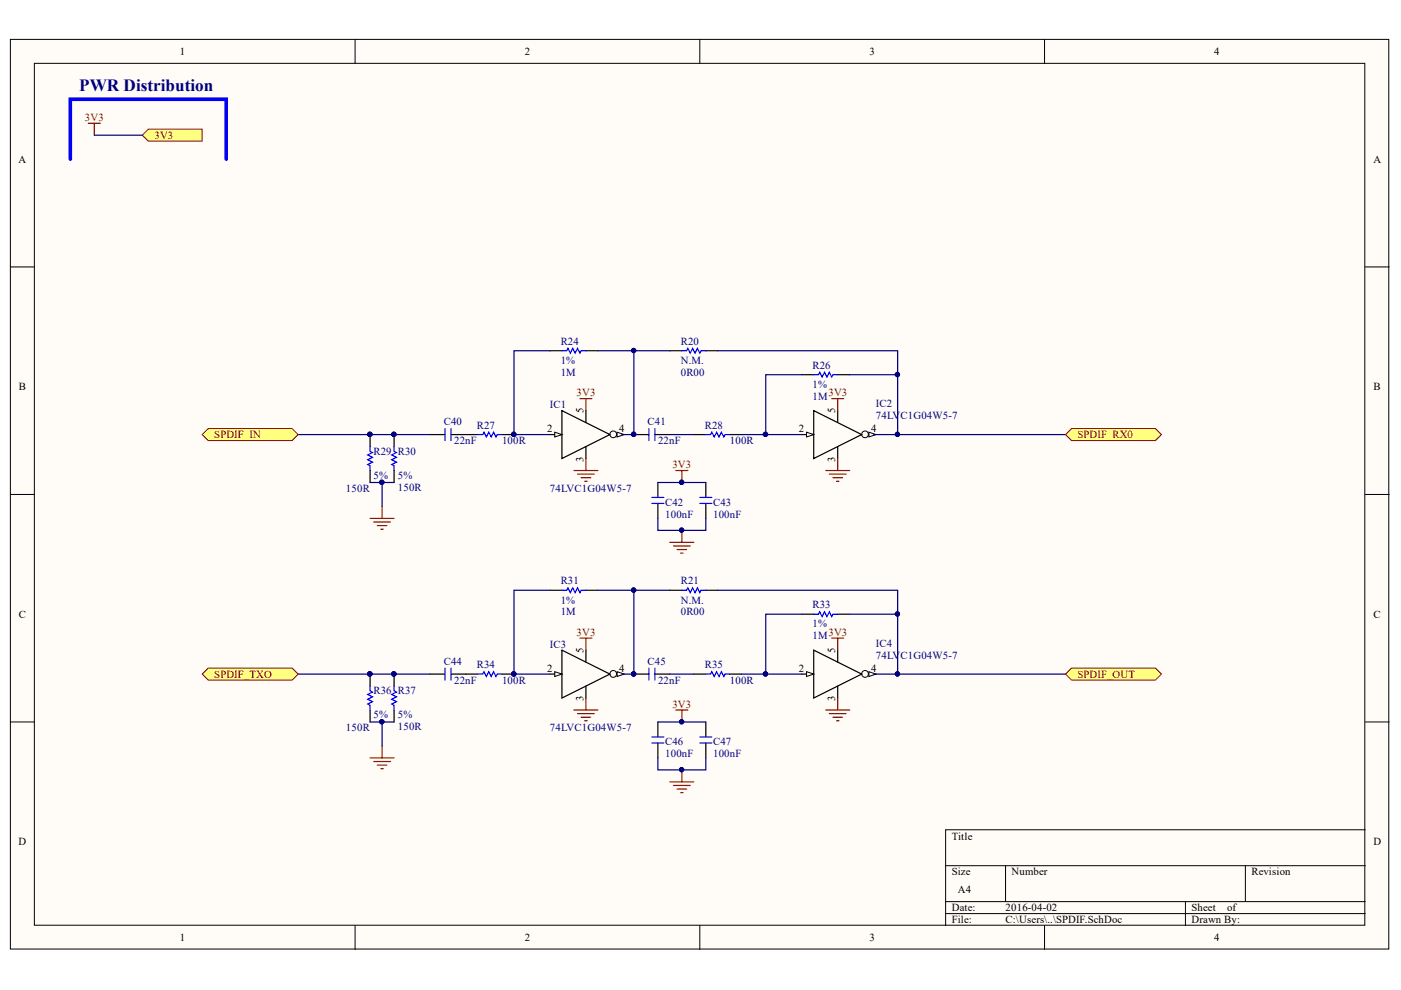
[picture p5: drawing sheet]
<svg xmlns="http://www.w3.org/2000/svg" width="297mm" height="210mm" viewBox="0 0 297 210" stroke-linecap="round" stroke-linejoin="round" font-family="sans-serif">
<defs><g id="words">
<text font-size="3.6" fill="#000080" x="16.8" y="19.3">PWR Distribution</text>
<g font-size="2.3">
<text x="38.2" y="11.7">1</text>
<text x="111.3" y="11.7">2</text>
<text x="184.4" y="11.7">3</text>
<text x="257.5" y="11.7">4</text>
<text x="3.9" y="34.5">A</text>
<text x="291.2" y="34.5">A</text>
<text x="4" y="82.7">B</text>
<text x="291.2" y="82.7">B</text>
<text x="123.7" y="87.6" transform="rotate(-90 123.7 87.6)">5</text>
<text x="177.1" y="87.6" transform="rotate(-90 177.1 87.6)">5</text>
<text x="116" y="91.6">2</text>
<text x="131.3" y="91.6">4</text>
<text x="169.4" y="91.6">2</text>
<text x="184.7" y="91.6">4</text>
<text x="123.7" y="97.9" transform="rotate(-90 123.7 97.9)">3</text>
<text x="177.1" y="97.9" transform="rotate(-90 177.1 97.9)">3</text>
<text x="4" y="131">C</text>
<text x="291.2" y="131">C</text>
<text x="116" y="142.4">2</text>
<text x="123.7" y="138.4" transform="rotate(-90 123.7 138.4)">5</text>
<text x="131.3" y="142.4">4</text>
<text x="169.4" y="142.4">2</text>
<text x="177.1" y="138.4" transform="rotate(-90 177.1 138.4)">5</text>
<text x="184.7" y="142.4">4</text>
<text x="123.7" y="148.7" transform="rotate(-90 123.7 148.7)">3</text>
<text x="177.1" y="148.7" transform="rotate(-90 177.1 148.7)">3</text>
<text x="3.9" y="179.3">D</text>
<text x="201.8" y="178">Title</text>
<text x="291.2" y="179.3">D</text>
<text x="201.8" y="185.6">Size</text>
<text x="214.5" y="185.6">Number</text>
<text x="265.3" y="185.6">Revision</text>
<text x="203.1" y="189.4">A4</text>
<text x="201.8" y="193.2">Date:</text>
<text x="201.8" y="195.7">File:</text>
<text x="213.2" y="193.2">2016-04-02</text>
<text x="213.2" y="195.7">C:\Users\..\SPDIF.SchDoc</text>
<text x="252.6" y="193.2">Sheet</text>
<text x="252.6" y="195.7">Drawn By:</text>
<text x="260.2" y="193.2">of</text>
<text x="38.2" y="199.5">1</text>
<text x="111.3" y="199.5">2</text>
<text x="184.4" y="199.5">3</text>
<text x="257.5" y="199.5">4</text>
</g>
<g font-size="2.3" fill="#800000">
<text x="18" y="25.6">3V3</text>
<text x="32.7" y="29.4">3V3</text>
<text x="122.3" y="84">3V3</text>
<text x="175.6" y="84">3V3</text>
<text x="45.4" y="92.9">SPDIF_IN</text>
<text x="228.4" y="92.9">SPDIF_RX0</text>
<text x="142.6" y="99.2">3V3</text>
<text x="122.3" y="134.8">3V3</text>
<text x="175.6" y="134.8">3V3</text>
<text x="45.4" y="143.7">SPDIF_TXO</text>
<text x="228.4" y="143.7">SPDIF_OUT</text>
<text x="142.6" y="150">3V3</text>
</g>
<g font-size="2.3" fill="#000080">
<text x="118.9" y="77.2">1%</text>
<text x="118.9" y="73.1">R24</text>
<text x="144.3" y="77.2">N.M.</text>
<text x="144.3" y="73.1">R20</text>
<text x="118.9" y="79.7">1M</text>
<text x="144.3" y="79.7">0R00</text>
<text x="172.3" y="82.2">1%</text>
<text x="172.3" y="78.2">R26</text>
<text x="116.6" y="86.5">IC1</text>
<text x="172.3" y="84.8">1M</text>
<text x="185.7" y="88.8">74LV</text>
<text x="185.7" y="86.3">IC2</text>
<text x="191" y="88.8">C1G04W5-7</text>
<text x="94.1" y="90.1">C40</text>
<text x="96.3" y="94.2">22nF</text>
<text x="101.1" y="90.9">R27</text>
<text x="106.4" y="94.2">100R</text>
<text x="137.3" y="90.1">C41</text>
<text x="139.5" y="94.2">22nF</text>
<text x="149.4" y="90.9">R28</text>
<text x="154.7" y="94.2">100R</text>
<text x="79.2" y="101.5">5%</text>
<text x="79.2" y="96.4">R29 R30</text>
<text x="84.4" y="101.5">5%</text>
<text x="73.4" y="104.4">150R</text>
<text x="84.4" y="104.1">150R</text>
<text x="116.6" y="104.4">74LVC1G04W5-7</text>
<text x="141" y="107.3">C42</text>
<text x="151.2" y="107.3">C43</text>
<text x="141" y="109.8">100nF</text>
<text x="151.2" y="109.8">100nF</text>
<text x="118.9" y="123.9">R31</text>
<text x="144.3" y="123.9">R21</text>
<text x="118.9" y="128">1%</text>
<text x="118.9" y="130.5">1M</text>
<text x="144.3" y="128">N.M.</text>
<text x="144.3" y="130.5">0R00</text>
<text x="172.3" y="129">R33</text>
<text x="116.6" y="137.3">IC3</text>
<text x="172.3" y="133">1%</text>
<text x="172.3" y="135.6">1M</text>
<text x="185.7" y="137.1">IC4</text>
<text x="94.1" y="140.9">C44</text>
<text x="101.1" y="141.7">R34</text>
<text x="137.3" y="140.9">C45</text>
<text x="149.4" y="141.7">R35</text>
<text x="185.7" y="139.6">74LV</text>
<text x="191" y="139.6">C1G04W5-7</text>
<text x="79.2" y="147.2">R36 R37</text>
<text x="96.3" y="144.9">22nF</text>
<text x="106.4" y="144.9">100R</text>
<text x="139.5" y="144.9">22nF</text>
<text x="154.7" y="144.9">100R</text>
<text x="73.4" y="155.1">150R</text>
<text x="79.2" y="152.3">5%</text>
<text x="84.4" y="152.3">5%</text>
<text x="84.4" y="154.8">150R</text>
<text x="116.6" y="155.1">74LVC1G04W5-7</text>
<text x="141" y="160.6">100nF</text>
<text x="141" y="158">C46</text>
<text x="151.2" y="160.6">100nF</text>
<text x="151.2" y="158">C47</text>
</g>
</g></defs>
<g fill="#fffcf8" stroke="#000" stroke-width=".21">
<path d="M2.2 8.4h292.2v192.8h-292.2z"/>
<path d="M7.3 13.4h282.1v182.8h-282.1z"/>
</g>
<g fill="none" stroke="#000" stroke-width=".21">
<path d="M75.3 8.4v5M148.4 8.4v5M221.5 8.4v5M2.2 56.6h5.1M289.5 56.6h5.1M2.2 104.8h5.1M289.5 104.8h5.1M2.2 153.1h5.1M289.5 153.1h5.1M289.5 175.9h-89v20.3M75.3 196.2v5.1M148.4 196.2v5.1"/>
<path d="M200.5 183.5h89M200.5 191.2h89M200.5 193.7h89M213.2 183.5v7.7M221.5 196.2v5.1M251.3 191.2v5M264 183.5v7.7"/>
</g>
<path d="M116.6 92.1h2.5" fill="none" stroke="#000" stroke-width=".25"/>
<path d="M117.6 91.6l1.5 .5-1.5 .5z" fill="#fffcf8" stroke="#000" stroke-width=".21"/>
<path d="M124.2 94.7v2.5M129.3 92.1h2.6" fill="none" stroke="#000" stroke-width=".25"/>
<circle cx="130" cy="92.1" r=".71" fill="#fffcf8" stroke="#000" stroke-width=".21"/>
<path d="M130.8 91.6l1.6 .5-1.6 .5z" fill="#fffcf8" stroke="#000" stroke-width=".21"/>
<path d="M119.1 87.1l10.2 5-10.2 5.1zM124.2 87.1v2.5M170 92.1h2.5" fill="none" stroke="#000" stroke-width=".25"/>
<path d="M171 91.6l1.5 .5-1.5 .5z" fill="#fffcf8" stroke="#000" stroke-width=".21"/>
<path d="M177.6 94.7v2.5M182.7 92.1h2.5" fill="none" stroke="#000" stroke-width=".25"/>
<circle cx="183.4" cy="92.1" r=".71" fill="#fffcf8" stroke="#000" stroke-width=".21"/>
<path d="M184.2 91.6l1.5 .5-1.5 .5z" fill="#fffcf8" stroke="#000" stroke-width=".21"/>
<g fill="none" stroke="#000" stroke-width=".25">
<path d="M116.6 74.4h2.5M124.2 74.4h2.6M170 79.4h2.5M177.6 79.4h2.6M78.5 92.1v2.6M78.5 99.8v2.5M83.5 92.1v2.6M83.5 99.8v2.5M91.2 92.1h3.2M95.6 92.1h5.7M106.4 92.1h2.6M134.4 92.1h3.2"/>
<path d="M138.8 92.1h3.2M147.1 92.1h2.5M154.7 92.1h2.6M172.5 87.1l10.2 5-10.2 5.1zM177.6 87.1v2.5"/>
</g>
<g fill="none" stroke="#800000" stroke-width=".25">
<path d="M121.7 99.8h5.1M123 84.5h2.5M124.2 84.5v2.6M124.2 97.2v2.6M175.1 99.8h5.1M176.3 84.5h2.6M177.6 84.5v2.6M177.6 97.2v2.6M78.5 109.9h5M79.2 110.7h3.6M80 111.4h2M80.8 112.2h.5"/>
<path d="M81 107.4v2.5M122.4 100.5h3.6M123.2 101.3h2M124 102h.5M175.8 100.5h3.6M176.6 101.3h2M177.4 102h.5"/>
</g>
<g fill="#000080" stroke="#000080" stroke-width=".21">
<circle cx="134.3" cy="92.1" r=".46"/>
<circle cx="108.9" cy="92.1" r=".46"/>
<circle cx="134.3" cy="74.3" r=".46"/>
<circle cx="162.3" cy="92.1" r=".46"/>
<circle cx="190.3" cy="79.4" r=".46"/>
<circle cx="190.3" cy="92.1" r=".46"/>
<circle cx="83.5" cy="92.1" r=".46"/>
<circle cx="78.4" cy="92.1" r=".46"/>
<circle cx="80.9" cy="102.3" r=".47"/>
</g>
<path d="M119.1 74.4h1.1l.2-.5 .5 1 .5-1 .5 1 .5-1 .6 1 .2-.5h1M172.5 79.4h1l.3-.5 .5 1.1 .5-1.1 .5 1.1 .5-1.1 .5 1.1 .3-.6h1M78.5 94.7v1l.5 .2-1 .6 1 .5-1 .5 1 .5-1 .5 .5 .2v1.1M83.5 94.7v1l.6 .2-1.1 .6 1.1 .5-1.1 .5 1.1 .5-1.1 .5 .5 .2v1.1M94.4 90.9v2.5M95.6 90.9v2.5M101.3 92.1h1.1l.2-.5 .5 1 .5-1 .5 1 .5-1 .6 1 .2-.5h1M137.6 90.9v2.5M138.8 90.9v2.5M149.6 92.1h1.1l.2-.5 .5 1 .5-1 .5 1 .6-1 .5 1 .2-.5h1" fill="none" stroke="#00f" stroke-width=".25"/>
<path d="M116.6 74.4h-7.6v17.7h7.6M126.8 74.4h7.6v17.7h-2.5M134.4 74.4h7.6M152.2 74.4h38.1v5M170 79.4h-7.6v12.7h-5.1M180.2 79.4h10.1v12.7h-5.1M142 92.1h5.1M162.4 92.1h7.6M190.3 92.1h35.6M78.5 102.3h5M81 102.3v5.1" fill="none" stroke="#000080" stroke-width=".25"/>
<path d="M225.9 92.1l1.3-1.2h17.8l1.2 1.2-1.2 1.3h-17.8z" fill-rule="evenodd" fill="#ffff80" stroke="#800000" stroke-width=".21"/>
<path d="M139.5 102.3v3.2M139.5 106.7v3.2M149.6 102.3v3.2M149.6 106.7v3.2" fill="none" stroke="#000" stroke-width=".25"/>
<path d="M138.2 106.7h2.5M138.2 105.5h2.5M148.4 106.7h2.5M148.4 105.5h2.5" fill="none" stroke="#00f" stroke-width=".25"/>
<path d="M63.2 92.1h28M139.5 102.3h10.1M139.5 109.9v2.6h10.1v-2.6" fill="none" stroke="#000080" stroke-width=".25"/>
<g fill="#000080" stroke="#000080" stroke-width=".21">
<circle cx="144.5" cy="102.3" r=".46"/>
<circle cx="144.5" cy="112.4" r=".46"/>
<circle cx="78.4" cy="92.1" r=".46"/>
<circle cx="83.5" cy="92.1" r=".46"/>
</g>
<path d="M143.3 99.8h2.5M144.6 99.8v2.5M142 115h5.1M142.8 115.8h3.5M143.5 116.5h2.1M144.3 117.3h.5M144.6 112.5v2.5" fill="none" stroke="#800000" stroke-width=".25"/>
<path d="M42.9 92.1l1.2-1.2h17.8l1.3 1.2-1.3 1.3h-17.8z" fill-rule="evenodd" fill="#ffff80" stroke="#800000" stroke-width=".21"/>
<path d="M116.6 142.9h2.5" fill="none" stroke="#000" stroke-width=".25"/>
<path d="M117.6 142.4l1.5 .5-1.5 .5z" fill="#fffcf8" stroke="#000" stroke-width=".21"/>
<path d="M124.2 145.5v2.5M129.3 142.9h2.6" fill="none" stroke="#000" stroke-width=".25"/>
<circle cx="130" cy="142.9" r=".72" fill="#fffcf8" stroke="#000" stroke-width=".21"/>
<path d="M130.8 142.4l1.6 .5-1.6 .5z" fill="#fffcf8" stroke="#000" stroke-width=".21"/>
<path d="M119.1 137.8l10.2 5.1-10.2 5.1zM124.2 137.8v2.6M170 142.9h2.5" fill="none" stroke="#000" stroke-width=".25"/>
<path d="M171 142.4l1.5 .5-1.5 .5z" fill="#fffcf8" stroke="#000" stroke-width=".21"/>
<path d="M177.6 145.5v2.5M182.7 142.9h2.5" fill="none" stroke="#000" stroke-width=".25"/>
<circle cx="183.4" cy="142.9" r=".72" fill="#fffcf8" stroke="#000" stroke-width=".21"/>
<path d="M184.2 142.4l1.5 .5-1.5 .5z" fill="#fffcf8" stroke="#000" stroke-width=".21"/>
<g fill="none" stroke="#000" stroke-width=".25">
<path d="M116.6 125.1h2.5M124.2 125.1h2.6M170 130.2h2.5M172.5 137.8l10.2 5.1-10.2 5.1zM177.6 137.8v2.6M177.6 130.2h2.6M78.5 142.9v2.6M78.5 150.5v2.6M83.5 142.9v2.6M83.5 150.5v2.6M91.2 142.9h3.2M95.6 142.9h5.7"/>
<path d="M106.4 142.9h2.6M134.4 142.9h3.2M138.8 142.9h3.2M147.1 142.9h2.5M154.7 142.9h2.6"/>
</g>
<g fill="none" stroke="#800000" stroke-width=".25">
<path d="M123 135.3h2.5M124.2 135.3v2.5M176.3 135.3h2.6M177.6 135.3v2.5M81 158.2v2.5M121.7 150.5h5.1M122.4 151.3h3.6M123.2 152.1h2M124 152.8h.5M124.2 148v2.5M175.1 150.5h5.1M175.8 151.3h3.6"/>
<path d="M176.6 152.1h2M177.4 152.8h.5M177.6 148v2.5M78.5 160.7h5M79.2 161.5h3.6M80 162.2h2M80.8 163h.5"/>
</g>
<g fill="#000080" stroke="#000080" stroke-width=".21">
<circle cx="134.3" cy="142.9" r=".46"/>
<circle cx="108.9" cy="142.9" r=".46"/>
<circle cx="134.3" cy="125.1" r=".46"/>
<circle cx="162.3" cy="142.9" r=".47"/>
<circle cx="190.3" cy="130.2" r=".46"/>
<circle cx="190.3" cy="142.9" r=".46"/>
<circle cx="83.5" cy="142.9" r=".46"/>
<circle cx="78.4" cy="142.9" r=".47"/>
<circle cx="81" cy="153" r=".46"/>
</g>
<path d="M119.1 125.1h1.1l.2-.5 .5 1.1 .5-1.1 .5 1.1 .5-1.1 .6 1.1 .2-.6h1M172.5 130.2h1l.3-.5 .5 1 .5-1 .5 1 .5-1 .5 1 .3-.5h1M78.5 145.5v1l.5 .2-1 .5 1 .5-1 .6 1 .5-1 .5 .5 .2v1M83.5 145.5v1l.6 .2-1.1 .5 1.1 .5-1.1 .6 1.1 .5-1.1 .5 .5 .2v1M94.4 141.7v2.5M95.6 141.7v2.5M101.3 142.9h1.1l.2-.5 .5 1 .5-1 .5 1 .5-1 .6 1 .2-.5h1M137.6 141.7v2.5M138.8 141.7v2.5M149.6 142.9h1.1l.2-.5 .5 1 .5-1 .5 1 .6-1 .5 1 .2-.5h1" fill="none" stroke="#00f" stroke-width=".25"/>
<path d="M116.6 125.1h-7.6v17.8h7.6M126.8 125.1h7.6v17.8h-2.5M134.4 125.1h7.6M152.2 125.1h38.1v5.1M170 130.2h-7.6v12.7h-5.1M180.2 130.2h10.1v12.7h-5.1M78.5 153.1h5M81 153.1v5.1M142 142.9h5.1M162.4 142.9h7.6M190.3 142.9h35.6" fill="none" stroke="#000080" stroke-width=".25"/>
<path d="M225.9 142.9l1.3-1.2h17.8l1.2 1.2-1.2 1.3h-17.8z" fill-rule="evenodd" fill="#ffff80" stroke="#800000" stroke-width=".21"/>
<path d="M139.5 153.1v3.2M139.5 157.5v3.2M149.6 153.1v3.2M149.6 157.5v3.2" fill="none" stroke="#000" stroke-width=".25"/>
<path d="M138.2 157.5h2.5M138.2 156.3h2.5M148.4 157.5h2.5M148.4 156.3h2.5" fill="none" stroke="#00f" stroke-width=".25"/>
<path d="M63.2 142.9h28M139.5 153.1h10.1M139.5 160.7v2.5h10.1v-2.5" fill="none" stroke="#000080" stroke-width=".25"/>
<g fill="#000080" stroke="#000080" stroke-width=".21">
<circle cx="144.5" cy="153" r=".46"/>
<circle cx="144.5" cy="163.2" r=".46"/>
<circle cx="78.4" cy="142.9" r=".47"/>
<circle cx="83.5" cy="142.9" r=".46"/>
</g>
<path d="M143.3 150.5h2.5M144.6 150.5v2.6M142 165.8h5.1M142.8 166.5h3.5M143.5 167.3h2.1M144.3 168.1h.5M144.6 163.2v2.6" fill="none" stroke="#800000" stroke-width=".25"/>
<path d="M42.9 142.9l1.2-1.2h17.8l1.3 1.2-1.3 1.3h-17.8z" fill-rule="evenodd" fill="#ffff80" stroke="#800000" stroke-width=".21"/>
<path d="M14.9 33.7v-12.7h33.1v12.7" fill="none" stroke="#00f" stroke-width=".76"/>
<path d="M18.7 26.1h2.6M20 26.1v2.6" fill="none" stroke="#800000" stroke-width=".25"/>
<path d="M30.2 28.7l1.2-1.3h11.5v2.5h-11.5z" fill-rule="evenodd" fill="#ffff80" stroke="#800000" stroke-width=".21"/>
<path d="M20 28.7h10.2" fill="none" stroke="#000080" stroke-width=".25"/>
<path d="M142 74.4h2.6M149.6 74.4h2.6M142 125.1h2.6M149.6 125.1h2.6" fill="none" stroke="#000" stroke-width=".25"/>
<path d="M144.6 74.4h1l.2-.5 .5 1 .5-1 .6 1 .5-1 .5 1 .2-.5h1M144.6 125.1h1l.2-.5 .5 1.1 .5-1.1 .6 1.1 .5-1.1 .5 1.1 .2-.6h1" fill="none" stroke="#00f" stroke-width=".25"/>
<use href="#words"/>
</svg>
